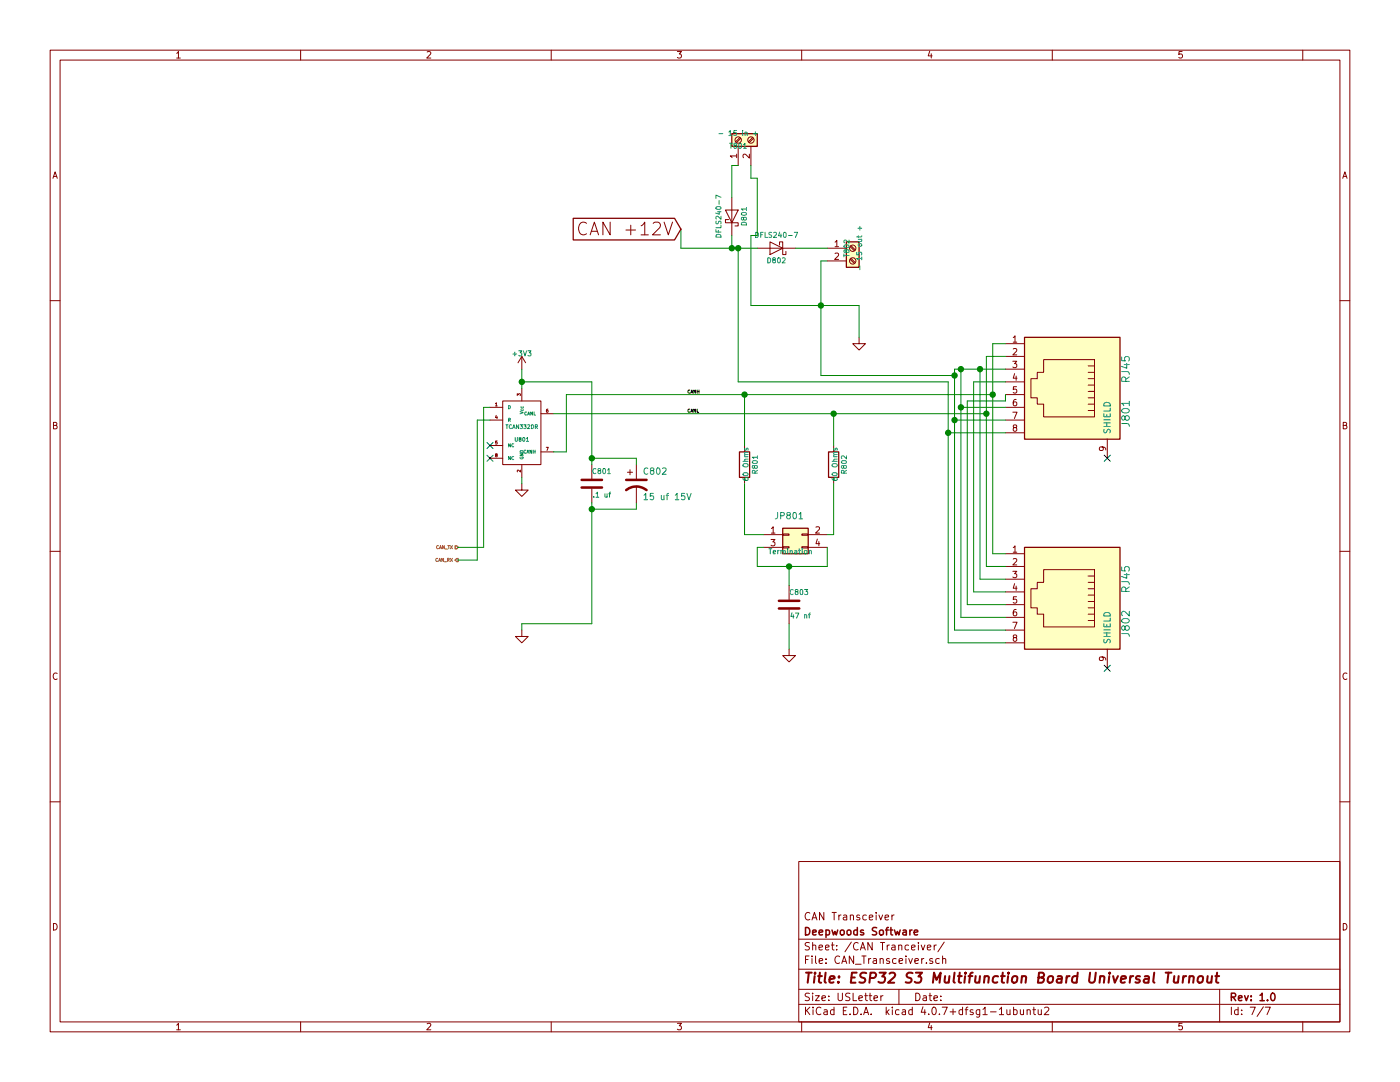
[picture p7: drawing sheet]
<svg xmlns="http://www.w3.org/2000/svg" width="279mm" height="216mm" viewBox="0 0 279 216" stroke-linecap="round" stroke-linejoin="round" font-family="sans-serif">
<g fill="none" stroke="#840000" stroke-width=".2">
<path d="M10 10h259.4v195.9h-259.4zM12 12h255.4v191.9h-255.4zM35.3 10.6l.3-.3v1.3M35.3 11.6h.7M60 10v2M85.2 10.4l.5-.1 .3 .3-.8 1h.8M110 10v2M135.2 10.3h.8l-.4 .5h.3l.1 .2-.1 .5-.2 .1-.5-.1M160 10v2M185.5 10.2l-.3 1h.8M185.9 10.7v.9M210 10v2"/>
<path d="M235.9 10.3h-.6v.6l.1-.1h.5l.1 .5-.3 .3-.4-.1M260 10v2M10.6 35.6l.4-1.3 .4 1.3M10.7 35.2h.6M146 39.4v7.6M147 31.1h-1.3l.4 .4M147 30.8v.7M147.3 29.2v3.8M147.7 27.4l-.9 .9M147.8 27.6l-.8 .9M149.6 30.8v.7l-1-.7-.3 .2 .1 .5M149.9 29.2v3.8"/>
<path d="M150.2 27.4l-.8 .9M150.4 27.6l-.9 .9M268 35.6l.4-1.3 .4 1.3M268.1 35.2h.6M10 60h2M117 44.6a.94 .94 0 0 0-1-.2 .94 .94 0 0 0-.5 1 1.07 1.07 0 0 0 .3 1.1 1.07 1.07 0 0 0 1.1 .2l.1-.1M117.8 46.9l.8-2.6 .9 2.6M118 46.2h1.2M121.8 44.3v2.6l-1.5-2.6v2.6M124.9 45.9h1.9M125.9 44.9v2M127.9 45.1l.8-.8v2.6"/>
<path d="M127.9 46.9h1.5M130.4 44.6l.3-.3h.6a.71 .71 0 0 1 .4 1.1l-1.5 1.5h1.6M132.5 44.3l.9 2.6 .8-2.6M144.8 41.9h2.5l-1.3 2.6zM145.4 43.8h-.6v.7h2.5v.6h-.6M151.1 49.5h7.6M153.7 48.3l2.5 1.2-2.5 1.3zM155.6 48.9v-.6h.6v2.5h.6v-.6M165.1 49.5h3.8M165.1 52.1h3.8M166.6 48.3l.4-.3v1.2M166.6 50.6l.5-.1 .3 .4-.8 .9h.8"/>
<path d="M166.6 49.2h.8M169.6 51.7l.9 .9M169.6 49.2l.9 .8M169.8 51.6l.9 .8M169.8 49l.9 .9M267.4 60h2M103.2 78.9v-.3l.3 .2 .1-.2h.2v.3M104.1 71.1v2.6M104.1 77.5v2.5M104.1 71.1l-.7 1.3M104.1 71.1l.8 1.3M171.4 67.3v1.3h1.3l-1.3 1.3-1.2-1.3h1.2"/>
<path d="M200.7 68.6h3.8M200.7 71.1h3.8M200.7 73.7h3.8M200.7 76.2h3.8M200.7 78.7h3.8M202.1 72.1h.8l-.4 .5 .4 .1v.5l-.2 .2-.6-.2M202.2 67.4l.4-.4v1.3M202.2 69.6l.5-.1 .2 .4-.8 .9h.8M202.2 68.3h.7M202.5 74.5l-.3 1h.8M202.8 79.7l-.4 .1-.1 .2-.1 .7 .2 .3 .5-.2v-.4l-.1-.2h-.4l-.2 .2M202.8 75v.9"/>
<path d="M202.9 77.2h-.6l-.1 .5 .2-.1 .5 .1v.6l-.2 .1-.5-.1M208.3 71.8h10.1v11.4h-10.1v-2.6h-1.3v-1.2h-1.3v-3.8h1.3v-1.3h1.3zM217.2 73h1.2M217.2 74.3h1.2M217.2 75.6h1.2M217.2 76.8h1.2M217.2 78.1h1.2M217.2 79.4h1.2M10.7 84.9l.5-.1 .2-.2-.1-.2-.6-.1v1.3h.5l.2-.5-.3-.2M97.8 81.3h2.5M97.8 83.8h2.5M97.8 88.9h2.5"/>
<path d="M97.8 91.4h2.5M98.9 80.5l.2-.1v.6M98.9 81h.3M99 90.8l-.1-.1 .1-.2 .2 .1v.2a.22 .22 0 0 0-.3 .1 .22 .22 0 0 0 .1 .3l.2-.2-.1-.2M99 82.9l-.1 .4h.4M99.2 83.1v.4M99.2 88h-.3v.3h.3v.3l-.3-.1M100.3 80h7.6v12.7h-7.6zM103.9 93.8v.4l-.5-.4-.1 .1v.3M104.1 96.5v1.3h1.3l-1.3 1.3-1.2-1.3h1.2M104.1 92.7v2.6M107.9 82.6h2.6"/>
<path d="M107.9 90.2h2.6M109 89.3h.4l-.2 .6M109.3 81.6h-.1a.35 .35 0 0 0-.2 .4 .35 .35 0 0 0 .3 .3l.1-.4h-.2l-.2 .1M118.1 92.7v2.8M118.1 97.5v2.8M125.2 94.2h1M125.7 93.7v1M127 92.7v2.8M127 97v3.3M148.6 88.9v1.3M148.6 95.3v1.2M166.4 88.9v1.3"/>
<path d="M166.4 95.3v1.2M200.7 81.3h3.8M200.7 83.8h3.8M200.7 86.4h3.8M202.1 82.2h.9l-.6 1.3M202.4 85.3l-.2-.2 .1-.3 .6 .1v.3l-.6 .2-.1 .2 .1 .3 .1 .2h.3l.2-.3v-.4l-.2-.1M217.2 80.6h1.2M217.2 81.9h1.2M219.9 89.2l.3 .2v.3l-.3 .2-.4-.1-.1-.4 .2-.2a.84 .84 0 0 1 1.1 .3v.3M221 87.6v3.8M268.1 84.9l.5-.1 .2-.2-.1-.2-.6-.1v1.3h.5l.2-.5-.3-.2M10 110h2"/>
<path d="M152.4 106.7h3.8M152.4 109.2h3.8M153.9 107.6h.8l-.5 .5 .4 .1v.6l-.2 .1-.5-.1M153.9 105.5l.4-.4v1.3M153.9 106.4h.8M156.2 109.1h1.3v.2h-1.3zM156.2 106.6h1.3v.2h-1.3zM157.5 116.8v2.8M160 109.1h1.3v.2h-1.3zM160 106.6h1.3v.2h-1.3zM161.3 106.7h3.8M161.3 109.2h3.8"/>
<path d="M162.8 105.2l.5-.1 .3 .4-.8 .9h.8M163.1 107.6l-.3 .9h.8M163.4 108.1v.8M200.7 110.5h3.8M200.7 113h3.8M200.7 115.6h3.8M200.7 118.1h3.8M202.1 114h.8l-.4 .5 .4 .1v.5l-.2 .2-.6-.2M202.2 109.3l.4-.4v1.3M202.2 111.6l.5-.1 .2 .3-.8 .9h.8M202.2 110.2h.7M202.5 116.5l-.3 .9h.8"/>
<path d="M202.8 116.9v.9M202.9 119.1h-.6l-.1 .6 .2-.1 .5 .1v.5l-.2 .1-.5-.1M208.3 113.7h10.1v11.4h-10.1v-2.5h-1.3v-1.3h-1.3v-3.8h1.3v-1.3h1.3zM217.2 114.9h1.2M217.2 116.2h1.2M217.2 117.5h1.2M217.2 118.7h1.2M267.4 110h2M11.4 134.4a.62 .62 0 0 0-.8 .4 .62 .62 0 0 0 .6 .8l.2-.1M104.1 125.7v1.3h1.3l-1.3 1.3-1.2-1.3h1.2M157.5 129.5v1.3h1.2l-1.2 1.3-1.3-1.3h1.3M157.5 121.7v2.8"/>
<path d="M200.7 120.7h3.8M200.7 123.2h3.8M200.7 125.7h3.8M200.7 128.3h3.8M202.1 124.2h.9l-.6 1.2M202.4 127.2l-.2-.2 .1-.2 .1-.1 .5 .1v.3l-.6 .2-.1 .2 .1 .3 .1 .2h.3l.2-.3v-.3l-.2-.2M202.8 121.6l-.4 .1-.1 .2-.1 .7 .2 .3 .5-.1v-.5l-.1-.2h-.4l-.2 .2M217.2 120h1.2M217.2 121.3h1.2M217.2 122.6h1.2M217.2 123.8h1.2M219.9 131.1l.3 .2v.3l-.3 .2-.4-.1-.1-.4 .2-.2a.84 .84 0 0 1 1.1 .3v.3"/>
<path d="M221 129.5v3.9M268.8 134.4a.62 .62 0 0 0-.8 .4 .62 .62 0 0 0 .6 .8l.2-.1M10 160h2M267.4 160h2M159.4 171.9h108v32h-108zM10.7 184.3a.65 .65 0 0 1 .7 .6 .65 .65 0 0 1-.7 .7zM159.4 197.4h108M159.4 193.4h108M159.4 187.4h108M160.8 191.5h.5M161.5 190.8h-.7v1.5M161.5 198.2h-.5l-.3 .3 .1 .3 .7 .3v.4l-.2 .2-.6-.1"/>
<path d="M161.5 188.1h-.5l-.3 .2 .1 .3 .7 .4v.4l-.2 .2-.6-.1M161.6 182.2a.71 .71 0 0 0-1 .5 .71 .71 0 0 0 .7 .9l.3-.2M162.1 190.8v.1M162.1 183.6l.4-1.5 .5 1.5M162.1 191.3v1M162.2 198.2v.1M162.2 188.7l.2-.1h.4v1M162.2 188.1v1.5M162.2 198.7v1M162.2 183.1h.7M162.7 198.7h.8l-.8 1h.8M162.8 190.8v1.2l.2 .3"/>
<path d="M163.4 189.1l.8-.2-.1-.3h-.4l-.3 .2 .1 .7h.6M163.5 191.8l.7-.2-.1-.3h-.4l-.2 .2 .1 .7h.5M164 199.2l.7-.2v-.2l-.4-.1-.3 .2 .1 .7h.6M164.4 182.1v1.5l-.8-1.5v1.5M164.7 189.1l.8-.2-.1-.3h-.4l-.3 .2 .1 .7h.6M164.8 192.1v.2M164.8 191.3v.2M165.4 199.5v.2M165.4 198.8v.1M165.9 188.6h.6M166.1 182.1h.8M166.1 188.1v1.3l.4 .2"/>
<path d="M166.5 182.1v1.5M167 189.4v.2M167 188.6v.2M167.3 198.2v1.2l.2 .3h.3l.3-.3v-1.2M167.4 182.6v1M167.6 190.9a.71 .71 0 0 0-1 .5 .71 .71 0 0 0 .7 .9l.3-.2M167.8 182.6l-.4 .3M168 192.3l.5-1.5 .5 1.5M168.1 191.8h.7M168.4 182.7h.5l.1 .9M169 182.9l-.5 .1-.2 .2 .2 .4 .5-.1M169.6 198.2h-.6l-.2 .3v.3l.7 .3v.4l-.2 .2-.5-.1"/>
<path d="M169.7 182.7l.2-.1 .4 .1v.9M169.7 182.6v1M169.9 188l-1.3 1.9M170.3 198.2v1.5h.7M170.4 190.8v1.5l-.9-1.5v1.5M170.7 192.4h1.2M171.3 188.2a.71 .71 0 0 0-1 .5 .71 .71 0 0 0 .7 .9l.3-.2M171.4 199.2l.7-.2v-.2l-.5-.1-.2 .2 .1 .7h.6M171.6 182.7a.37 .37 0 0 0-.6 .1v.2l.6 .1v.2l-.2 .3-.4-.1M171.7 189.6l.5-1.5 .5 1.5M171.8 189.1h.7M172 190.8h.8"/>
<path d="M172.4 190.8v1.5M172.6 198.7h.5M172.8 198.2v1.3l.3 .2M172.9 182.7l-.4-.1-.3 .3 .1 .5 .2 .2 .4-.1M173.4 191.3v1M173.4 198.7h.6M173.5 183.1l.7-.2-.1-.2-.4-.1-.2 .2 .1 .7h.5M173.6 198.2v1.3l.4 .2M173.8 191.3l-.4 .2M174.1 188.1v1.5l-.9-1.5v1.5M174.3 191.3h.6v1M174.4 199.2l.7-.2v-.2l-.4-.1-.3 .2 .1 .7h.6"/>
<path d="M174.9 182.1v.1M174.9 182.6v1M174.9 191.6l-.5 .1-.2 .2 .2 .4 .5-.1M175.4 182.6l.4 1 .3-1M175.6 191.4l.2-.1h.4l.1 1M175.6 191.3v1M175.7 188.1h.9M175.8 198.7v1M176.1 188.1v1.5M176.2 198.7l-.4 .3M176.6 183.1l.7-.2v-.2l-.4-.1-.3 .2 .1 .7h.6M177.1 188.6v1"/>
<path d="M177.5 191.3a.37 .37 0 0 0-.6 .2l.1 .2 .5 .1 .1 .2-.3 .3-.4-.1M177.5 188.6l-.4 .2M178 188.6h.6v1M178 182.6v1M178.4 182.6l-.4 .3M178.6 188.9l-.4 .1-.3 .2 .3 .4 .4-.1M178.8 191.3h-.4l-.3 .2 .1 .6 .2 .2 .4-.1M179.3 188.7l.3-.1h.3l.1 1M179.3 188.6v1M179.4 197.4v3M179.4 191.8l.7-.2v-.3h-.4l-.3 .2 .1 .7h.6M180.8 190.8v.1"/>
<path d="M180.8 191.3v1M181.3 188.6h-.4l-.3 .2 .1 .6 .2 .2 .4-.1M181.4 191.3l.3 1 .4-1M181.9 189.1l.7-.2v-.3h-.5l-.2 .2 .1 .7h.6M182.6 191.8l.7-.2-.1-.3h-.4l-.2 .2 .1 .7h.5M182.8 198.2a.76 .76 0 0 1 .8 .7 .76 .76 0 0 1-.8 .8zM183.3 188.1v.1M183.3 188.6v1M183.8 188.6l.4 1 .4-1M183.9 191.3v1M184.3 198.8h.5l.1 .9M184.4 191.3l-.5 .2"/>
<path d="M184.9 199l-.5 .1-.2 .2 .2 .4 .5-.1M184.9 192.1v.2M185.1 189.1l.7-.2-.1-.3h-.4l-.2 .2v.7h.6M185.4 198.7h.6M185.6 198.2v1.3l.4 .2M186.1 191.3a.37 .37 0 0 0-.6 .2l.1 .2 .5 .1 .1 .2-.2 .3-.5-.1M186.4 199.2l.7-.2-.1-.2-.4-.1-.2 .2 .1 .7h.5M186.4 188.6v1M186.9 188.6l-.5 .2M187.5 191.3h-.5l-.3 .2 .1 .6 .2 .2 .5-.1M187.8 199.5v.2M187.8 198.8v.1"/>
<path d="M188.1 191.4l.2-.1h.4v1M188.1 190.8v1.5M188.4 188l-1.2 1.9M243.4 197.4v6.5M268.1 184.3a.65 .65 0 0 1 .7 .6 .65 .65 0 0 1-.7 .7zM35.3 204.5l.3-.3v1.3M35.3 205.5h.7M60 203.9v2M85.2 204.3l.5-.1 .3 .3-.8 1h.8M110 203.9v2M135.2 204.2h.8l-.4 .5h.3l.1 .2-.1 .5-.2 .1-.5-.1M159.4 200.4h108"/>
<path d="M160 203.9v2M160.8 201v1.5M161 201.6l.6 .9M161.6 201l-.8 .8M162.3 201v.1M162.3 201.5v1M163.8 201.1a.71 .71 0 0 0-1 .5 .71 .71 0 0 0 .8 .9l.2-.2M164.5 201.5h.5l.1 1M165.1 201.8l-.5 .1-.2 .2 .2 .4 .5-.1M166.4 201.5h-.4l-.3 .3 .1 .5 .2 .2 .4-.1M166.4 201v1.5M168.3 201.7h.5"/>
<path d="M169 201h-.7v1.5h.7M169.6 202.3v.2M170.4 201a.76 .76 0 0 1 .8 .7 .76 .76 0 0 1-.8 .8zM171.9 202.3v.2M172.4 202.5l.4-1.5 .6 1.5M172.5 202h.7M173.9 202.3v.2M176.9 201v1.5M177 201.9l.4 .6M177.4 201.5l-.5 .5M178.1 201v.1M178.1 201.5v1"/>
<path d="M179.4 201.5h-.4l-.3 .3 .1 .5 .2 .2 .4-.1M180.1 201.5h.6v1M180.7 201.8l-.5 .1-.2 .2 .2 .4 .5-.1M182.1 201.5h-.5l-.2 .3v.5l.2 .2 .5-.1M182.1 201v1.5M184.2 200.9l-.4 1.1h1M184.6 201.5v1M185.3 202.3v.2M185.5 204.1l-.3 1h.8M185.9 204.6v.9M186.1 201.1l.2-.1a.8 .8 0 0 1 .6 .7 .8 .8 0 0 1-.6 .8l-.2-.2-.1-.4zM187.5 202.3v.2"/>
<path d="M188 201h1.1l-.7 1.5M189.6 201.9h1.2M190.2 201.3v1.2M192.1 201.5h-.4l-.3 .3 .1 .5 .2 .2 .4-.1M192.1 201v1.5M192.6 201.5h.6M193.2 201l-.4 .2v1.3M194.2 201.5a.37 .37 0 0 0-.6 .2l.1 .2 .5 .1 .1 .2-.3 .3-.4-.1M195.5 201.5v1.3l-.3 .2-.3-.1M195.5 201.5h-.4l-.3 .3 .1 .5 .2 .2 .4-.1M196.2 201.4l.4-.4v1.5M196.2 202.5h.8"/>
<path d="M197.7 201.9h1.1M199.4 201.4l.5-.4v1.5M199.4 202.5h.9M200.9 201.5l.1 .9 .4 .1 .2-.2M201.6 201.5v1M202.3 201.5h.4l.3 .3-.1 .6h-.6M202.3 201v1.5M203.6 201.5l.1 .9 .4 .1 .2-.2M204.3 201.5v1M205 201.6l.2-.1h.4v1M205 201.5v1M206.1 201.5h.6"/>
<path d="M206.3 201v1.3l.4 .2M207.2 201.5l.1 .9 .3 .1 .2-.2M207.8 201.5v1M208.5 201.1l.5-.1 .3 .4-.9 1.1h.9M210 203.9v2M235.9 204.2h-.6v.6l.1-.1h.5l.1 .5-.3 .3-.4-.1M245.7 201v1.5M247.1 201.5h-.4l-.3 .3 .1 .5 .2 .2 .4-.1M247.1 201v1.5M247.8 202.3v.2M247.8 201.5v.2M249.5 201h1l-.6 1.5"/>
<path d="M252.1 200.9l-1.2 1.9M252.5 201h1l-.6 1.5M260 203.9v2"/>
<circle cx="147.3" cy="27.9" r=".63"/>
<circle cx="149.9" cy="27.9" r=".63"/>
<circle cx="170.2" cy="52.1" r=".63"/>
<circle cx="170.2" cy="49.5" r=".63"/>
</g>
<g fill="none" stroke="#840000" stroke-width=".3">
<path d="M160.8 185.1a.76 .76 0 0 1 .8 .7 .76 .76 0 0 1-.8 .8zM162.2 186.1l.7-.2-.1-.3h-.4l-.2 .2 .1 .7h.5M163.5 186.1l.7-.2-.1-.3h-.4l-.2 .2 .1 .7h.5M164.8 185.6h.5l.3 .3-.2 .6h-.6M164.8 185.6v1.5M166 185.6l.3 1 .3-.7 .3 .7 .3-1M167.8 185.7l.2-.1 .4 .1 .1 .6-.1 .2-.4 .1-.2-.2zM169.1 185.7l.2-.1 .4 .1 .1 .6-.1 .2-.4 .1-.2-.2zM171.1 185.6h-.4l-.3 .3 .1 .5 .2 .2 .4-.1M171.1 185.1v1.5M172.3 185.6a.37 .37 0 0 0-.6 .2l.1 .2 .5 .1 .1 .2-.2 .3-.5-.1M175 185.1h-.6l-.3 .2 .1 .3 .7 .4v.4l-.2 .2-.6-.1"/>
<path d="M175.6 185.7l.2-.1 .4 .1 .1 .6-.1 .2-.4 .1-.2-.2zM176.7 185.6h.6M177.3 185.1l-.4 .2v1.3M177.6 185.6h.6M177.8 185.1v1.3l.4 .2M178.5 185.6l.3 1 .3-.7 .3 .7 .3-1M180.2 185.6h.6l.1 1M180.9 185.9l-.5 .1-.2 .2 .2 .4 .5-.1M181.6 185.6v1M182 185.6l-.4 .3M182.4 186.1l.8-.2-.1-.3h-.4l-.3 .2 .1 .7h.6M245.7 199l.8-.1 .1-.2-.1-.4-.2-.1h-.6v1.5"/>
<path d="M246.1 199l.5 .7M247.2 199.2l.7-.2-.1-.2-.4-.1-.2 .2v.7h.6M248.4 198.7l.3 1 .4-1M249.7 199.5v.2M249.7 198.8v.1M251.5 198.6l.4-.4v1.5M251.5 199.7h.8M253 199.5v.2M253.7 198.3l.2-.1a.8 .8 0 0 1 .6 .7 .8 .8 0 0 1-.6 .8l-.2-.2-.1-.4z"/>
</g>
<g fill="none" stroke="#840000" stroke-width=".41">
<path d="M160.9 194.1h1.1M161.4 194.1l-.2 2M162.6 194.8l-.2 1.3M162.7 194.1l-.1 .2 .2-.1-.1-.1-.1 .2M163.3 194.8h.7M163.6 194.1l-.2 1.7 .1 .2 .4 .1M164.8 194.1l-.2 1.7 .2 .3M165.6 195.4l.9-.2v-.4h-.8l-.2 1 .3 .3 .5-.1M167.3 195.9l.1 .1-.1 .1-.1-.1 .1-.1v.2M167.5 194.8l-.1 .2-.1-.1 .2-.1-.1 .2M169.9 195h.7M171 194.1h-1l-.2 2h.9"/>
<path d="M172.9 194.2l-.8-.1-.3 .2-.1 .4a.81 .81 0 0 0 .9 .5l.1 .3-.2 .5-.2 .1-.8-.1M173.6 195.1l1-.1a.56 .56 0 0 0 .1-.8l-1-.1-.2 2M175.5 194.1h1.3l-.8 .7a.48 .48 0 0 1 .7 .4l-.3 .8-.8 .1-.3-.2M177.5 194.3l.3-.2h.5l.2 .1 .1 .5-1.4 1.4h1.3M182.1 194.2l-.7-.1-.3 .2-.2 .4a.81 .81 0 0 0 .9 .5l.1 .3-.2 .5-.2 .1-.8-.1M182.8 194.1h1.2l-.7 .7a.48 .48 0 0 1 .6 .4l-.3 .8-.7 .1-.4-.2M186.2 196.1l.2-2 .5 1.4 .8-1.4-.2 2M188.6 194.8v1.2a.56 .56 0 0 0 .7-.1M189.5 194.8l-.2 1.3M190.5 194.1l-.2 1.7 .3 .3M191.2 194.8h.7M191.5 194.1l-.2 1.7 .1 .2 .4 .1"/>
<path d="M192.6 194.8l-.1 1.3M192.7 194.1v.2l.1-.1-.1-.1v.2M193.3 194.8h.8M194.1 194.1l-.3 .1-.2 .2-.2 1.7M194.7 194.8v1.2a.56 .56 0 0 0 .7-.1M195.6 194.8l-.2 1.3M196.5 194.9l.3-.1h.5l-.1 1.3M196.5 194.8l-.1 1.3M199.2 194.8a.7 .7 0 0 0-1 .3v.8l.3 .2 .5-.1M199.8 194.8h.7M200.1 194.1l-.2 1.7 .1 .2 .4 .1M201.2 194.8l-.2 1.3"/>
<path d="M201.3 194.1l-.1 .2 .2-.1-.1-.1-.1 .2M202.1 194.9l.3-.1h.5l.1 .3v.6a.54 .54 0 0 1-.5 .4 .54 .54 0 0 1-.6-.4zM203.9 194.9l.3-.1h.5v1.3M204 194.8l-.2 1.3M207.3 195l.8-.1a.46 .46 0 0 0 .3-.4 .46 .46 0 0 0-.4-.4h-.6l-.3 2 1-.1a.54 .54 0 0 0 .1-.9l-.3-.1M209.3 194.9l.3-.1h.5l.1 .3-.1 .6a.54 .54 0 0 1-.5 .4 .54 .54 0 0 1-.5-.4zM211.1 194.8h.8l-.1 1.3M211.9 195.2l-.7 .1a.4 .4 0 0 0-.3 .4 .4 .4 0 0 0 .2 .4l.7-.1M212.9 194.8l-.1 1.3M213.5 194.8h-.4l-.2 .3M215 194.8a.7 .7 0 0 0-1 .3v.8l.3 .2 .6-.1M215.1 194.1l-.2 2"/>
<path d="M217.6 194.1l-.3 1.6 .4 .4a.67 .67 0 0 0 .8-.4l.2-1.6M219.6 194.9l.3-.1h.4v1.3M219.6 194.8l-.2 1.3M221.4 194.8l-.2 1.3M221.5 194.1l-.1 .2 .2-.1-.1-.1-.1 .2M222.1 194.8l.4 1.3 .6-1.3M223.7 195.4l1-.2-.1-.4h-.5l-.4 .2v1l.2 .1 .6-.1M225.6 194.8l-.1 1.3M226.2 194.8h-.4l-.2 .3M227.5 194.8h-.5l-.3 .3 .2 .3 .5 .1 .1 .3-.1 .2-.2 .1-.6-.1M228.5 194.8h.7v1.3M229.3 195.2l-.7 .1a.4 .4 0 0 0-.3 .4 .4 .4 0 0 0 .2 .4l.7-.1"/>
<path d="M230.4 194.1l-.3 1.7 .3 .3M232.6 194.1h1.2M233.2 194.1l-.2 2M234.4 194.8l-.1 1.2a.56 .56 0 0 0 .8-.1M235.2 194.8l-.1 1.3M236.2 194.8l-.2 1.3M236.7 194.8h-.4l-.2 .3M237.4 194.9l.3-.1h.5l-.1 1.3M237.4 194.8l-.1 1.3M239.2 194.9l.3-.1h.5l.1 .3-.1 .6a.54 .54 0 0 1-.5 .4 .54 .54 0 0 1-.5-.4zM241 194.8v1.2a.56 .56 0 0 0 .7-.1M241.9 194.8l-.2 1.3"/>
<path d="M242.5 194.8h.8M242.9 194.1l-.2 1.7 .1 .2 .4 .1"/>
</g>
<g fill="none" stroke="#008484" stroke-width=".2">
<path d="M143.5 26.7h.7M143.9 39.4l-1-.5v.7M145.5 26.3l.2-.3v1.1M145.5 27.1h.5M145.6 28.6h.6M145.9 28.6v1M146.6 29l-.1-.2v-.2h.4l.1 .3-.5 .3 .1 .4 .4-.1v-.4l-.2-.1M147 26h-.5l-.1 .5h.5l.1 .4-.2 .2-.4-.2M147.5 28.7l.2-.1a.55 .55 0 0 1 .3 .5 .55 .55 0 0 1-.3 .5l-.3-.4zM148.2 26v.1M148.2 26.4v.7M148.4 28.9l.3-.3v1"/>
<path d="M148.4 29.6h.5M148.7 26.5l.4-.1v.7M148.7 26.4v.7M150.4 26.7h.7M150.7 26.3v.8M142.9 45.8v.5h1M142.9 46.9a.55 .55 0 0 1 .6-.1 .55 .55 0 0 1 .4 .5h-1zM142.9 44.1v.5h.4a.43 .43 0 0 1 .5-.5v.6M142.9 41.4a.62 .62 0 0 1 1 .2 .59 .59 0 0 1-1-.1zM143.2 42.3h.7M143.4 46v.3M143.5 40v.8"/>
<path d="M143.6 42.1v.6l-.8-.2M143.9 45v.4h-1M143.9 43.2v.6l-.7-.6-.3 .1 .1 .4M148 42.5a.62 .62 0 0 1 1 .2 .59 .59 0 0 1-1-.1zM148.1 44.4a.53 .53 0 0 1 .6-.1 .53 .53 0 0 1 .3 .6h-1zM148.4 43.5l.2-.1 .4 .1-.1 .3-.3 .1-.3-.5h-.3v.4l.2 .1 .2-.2M149 41.7h-1l.3 .3M149 41.4v.6M150.8 46.4a.51 .51 0 0 1 .6 .5 .51 .51 0 0 1-.6 .5zM151.8 46.8h.3M152.3 46.4h-.5v1M152.7 46.4v1h.5"/>
<path d="M153.2 51.4a.51 .51 0 0 1 .6 .5 .51 .51 0 0 1-.6 .6zM154 46.4h-.5v.3a.43 .43 0 0 1 .5 .6h-.6M154.4 51.9l-.2-.2 .1-.2h.4v.3l-.5 .3 .2 .4 .3-.2v-.3l-.1-.1M154.4 46.5l.4-.1 .2 .3-.6 .7h.6M155.2 51.5l.2-.1a.55 .55 0 0 1 .3 .5 .55 .55 0 0 1-.3 .6l-.2-.4zM155.6 46.3l-.2 .7h.6M155.9 46.7v.7M156.1 51.5l.4-.1 .2 .3-.6 .8h.6M156.4 46.5l.2-.1a.55 .55 0 0 1 .3 .5 .55 .55 0 0 1-.3 .5l-.3-.4zM157.4 47h.7M158.5 46.4h.7l-.5 1M168.4 50.7v.6"/>
<path d="M168.4 51h1M168.5 49a.62 .62 0 0 1 .9 .2 .59 .59 0 0 1-1-.1zM168.9 50l.2-.2 .3 .2v.3l-.3 .1-.3-.5h-.3v.4l.2 .1 .2-.2M169.4 47.9v.6l-.7-.6-.3 .2 .1 .4M171 50.3v.5l.4 .1v-.5l.5-.1 .1 .2-.1 .4M171.2 45.5h.8M171.3 47.8h.7M171.3 47v.4M171.4 48.7h.5v.4h-.6zM171.6 45.2v.7M171.6 53.1v.7M171.9 47.8v.4h-.6"/>
<path d="M172 51.6h-1l.3 .2M172 47l-.2 .3h-.8M172 51.3v.5M102.4 70.6h.7M102.7 70.3v.7M103.5 70h.6l-.3 .4 .3 .1v.4l-.1 .1-.5-.1M104.4 70l.4 1 .3-1M105.4 70h.6l-.4 .4 .3 .1v.4l-.1 .1-.4-.1M223.9 74.1h1a.47 .47 0 0 1 .5 .6M223.9 71.2v.8h.7l-.2-.2 .1-.5 .6-.2 .3 .4-.2 .5M224.4 72.7h1M224.7 76.1l-.1-.7-.2-.2-.4 .1-.1 .2v.6h1.5"/>
<path d="M224.9 72.5v1l-1.1-.4M225.4 75.2l-.7 .5M101 84.8h.4M101.2 84.8v.7M101.5 80.9a.32 .32 0 0 1 .4 .3 .32 .32 0 0 1-.4 .4zM101.5 83.8h.3v-.3h-.3v.6M101.7 83.8l.2 .3M101.9 88.5v.7l-.4-.7v.7M101.9 91.1v.6l-.4-.6v.6M102.1 84.8a.34 .34 0 0 0-.5 .3 .34 .34 0 0 0 .5 .3M102.3 85.5l.3-.7 .2 .7M102.4 85.3h.3"/>
<path d="M102.5 88.6a.28 .28 0 0 0-.4 .2 .28 .28 0 0 0 .4 .3M102.5 91.1a.28 .28 0 0 0-.4 .3 .28 .28 0 0 0 .4 .2M102.8 87.3v.6l.2 .2 .2-.1 .1-.7M103.5 84.8v.7l-.4-.7v.7M103.7 87.6l-.1-.1 .1-.2h.2l.1 .3a.29 .29 0 0 0-.4 .1 .29 .29 0 0 0 .1 .3l.2 .1 .1-.2-.1-.3M103.8 90.6h.6l-.6 .3h.6M103.8 82.1l.6 .2-.6 .3M103.8 84.8h.5l-.3 .2 .3 .2-.1 .2h-.4M103.8 91.2a.28 .28 0 0 0 .3 .4 .28 .28 0 0 0 .2-.4h-.2v.1M103.9 89.9a.34 .34 0 0 1 .3 0 .34 .34 0 0 1 .2 .3h-.6zM104 81.7l.1 .3 .3-.1v-.2M104 81.1l.1 .3h.3v-.3"/>
<path d="M104.4 87.3h.1a.36 .36 0 0 1 .3 .4 .36 .36 0 0 1-.4 .3l-.1-.2zM104.5 84.8h.5l-.3 .2 .3 .2v.2h-.5M105 89.9a.28 .28 0 0 0-.4 .2 .28 .28 0 0 0 .4 .3M105.1 87.5l.2-.2v.8M105.1 88.1h.4M105.1 82.2a.28 .28 0 0 0-.4 .3 .28 .28 0 0 0 .4 .3M105.1 90.4l.3-.6 .2 .6M105.2 90.3h.3M105.3 82.8l.2-.6 .2 .6M105.3 84.8h.4v.2l-.4 .5h.4M105.4 82.7h.3M106.1 84.8a.38 .38 0 0 1 .4 .3 .38 .38 0 0 1-.4 .4z"/>
<path d="M106.1 89.8v.6l-.3-.6v.6M106.3 82.2v.6l-.4-.6v.6M106.4 89.8v.6M106.4 90.1h.4M106.6 82.2v.6h.3M106.8 89.8v.6M106.8 85.1h.4v-.3h-.4v.7M107 85.1l.3 .4M118.5 99.1v.1M118.9 93.6a.44 .44 0 0 0-.6 .4 .44 .44 0 0 0 .6 .4M118.9 98.5l.3-.3v1M118.9 99.2h.6"/>
<path d="M119.5 93.9l-.2-.1 .1-.3h.4l.1 .3-.6 .3 .2 .4 .4-.1v-.4l-.2-.1M120.4 93.6l.1-.1a.55 .55 0 0 1 .4 .5 .55 .55 0 0 1-.4 .5l-.2-.4zM120.7 98.5l.1 .7 .4-.1M121.2 98.5v.7M121.3 93.8l.2-.3v1M121.3 94.5h.5M121.5 98.5h.4M121.9 98.2l-.3 .1v.9M128.5 98.8l.4-.3v1.2M128.5 99.7h.7M129.3 93.5a.61 .61 0 0 0-.8 .4 .61 .61 0 0 0 .6 .7l.2-.1M130 93.9l-.2-.2v-.2l.2-.1 .5 .1v.3l-.6 .2-.1 .2v.3l.2 .1h.3l.2-.2v-.4l-.2-.1"/>
<path d="M130.4 98.5h-.6l-.1 .5 .2-.1 .5 .1v.6l-.2 .1-.5-.1M131.1 93.5l.2-.1a.67 .67 0 0 1 .4 .6 .67 .67 0 0 1-.4 .6l-.3-.4zM132 98.9v.7l.3 .1 .2-.1M132.2 93.5l.5-.1 .2 .3-.7 .9h.7M132.5 98.9v.8M132.9 98.9h.5M133.4 98.5l-.3 .1v1.1M134.8 98.8l.3-.3v1.2M134.8 99.7h.7M136.7 98.5h-.7v.5l.2-.1 .5 .1v.6l-.2 .1-.5-.1M137.1 98.5l.4 1.2 .4-1.2M148.3 95.4l.1 .3 .7 .2 .2-.2-.1-.4-.5 .1v.3l.2 .2"/>
<path d="M148.3 92h1M148.3 94.5a.62 .62 0 0 1 1 .2 .59 .59 0 0 1-1-.1zM148.3 92.6l.3-.1 .5 .1 .2 .3-.3 .3-.6-.1-.1-.2zM148.6 91.1h.7M148.7 89.5l-.1 .2 .2 .1 .2-.3h.3v.3M149.3 91.6l-.6 .1v.3M149.3 90.7l-.6 .1v.3M149.3 90.3h-.6l-.1 .3 .2 .1M150.2 92a.62 .62 0 0 1 1 .3 .59 .59 0 0 1-1.1-.1zM150.6 93.1l.2-.2 .4 .2-.1 .3h-.3l-.3-.5-.3 .1v.4h.2l.2-.1M150.7 94.4l-.1-.5h-.4l-.1 .5h1.1M151.2 91.2h-1.1l.3 .3"/>
<path d="M151.2 93.9l-.5 .3M151.2 91v.5M166.1 95.4l.1 .3 .7 .2 .2-.2-.1-.4-.5 .1-.1 .3 .2 .2M166.1 92h1M166.1 94.5a.62 .62 0 0 1 1 .2 .59 .59 0 0 1-1-.1zM166.1 92.6l.3-.1 .5 .1 .2 .3-.3 .3-.6-.1-.1-.2zM166.4 91.1h.7M166.4 89.5v.2l.1 .1 .3-.3h.2v.3M167.1 91.6l-.7 .1 .1 .3M167.1 90.7l-.7 .1 .1 .3M167.1 90.3h-.7v.3l.1 .1M168 92a.62 .62 0 0 1 .9 .3 .59 .59 0 0 1-1-.1z"/>
<path d="M168.4 93.1l.2-.2 .3 .2v.3h-.3l-.4-.5-.2 .1v.4h.2l.2-.1M168.5 94.4l-.1-.5h-.4l-.1 .5h1M168.9 91v.6l-.7-.6-.3 .1 .1 .4M168.9 93.9l-.4 .3M220.3 82.6v.6h1.3v-.6M220.3 85.1h1.3M220.3 84.4h1.3M220.3 83.8h1.3M220.3 85.6l.1 .7h.4l.2-.5 .3-.2 .3 .3-.1 .5M220.3 80.5a.69 .69 0 0 1 .8-.2 .69 .69 0 0 1 .5 .7h-1.3zM220.9 82.7v.5M220.9 84.4v.7"/>
<path d="M221.6 81.4v.6h-1.3M223.9 84.5h1a.47 .47 0 0 1 .5 .6M223.9 81.7a.89 .89 0 0 1 1.5 .3 .86 .86 0 0 1-.8 .4 .86 .86 0 0 1-.7-.5zM224.5 83.3l.3-.3h.3l.3 .3-.2 .5h-.4l-.2-.1-.2-.7h-.2l-.3 .1v.4l.1 .3h.2l.3-.3M225.4 80.5h-1.5l.4 .4M225.4 80.1v.8M153.4 109.5h.6M153.7 109.5v1M154.3 110.2l.5-.1-.1-.2-.3-.1-.1 .2 .1 .5h.3M155.2 102.3l-.1 1-.4 .2M155.2 109.8v.7M155.5 109.8l-.3 .2"/>
<path d="M155.8 102.9l.6-.1 .1-.4-.7-.1v1.2M155.9 109.9h.3l.1 .6M155.9 109.8v.7M156.3 110l.1-.2 .3 .1v.6M157.2 109.5v.1M157.2 109.8v.7M157.3 102.8l-.3-.2 .1-.2 .2-.1 .4 .1v.3l-.6 .1-.1 .2 .1 .4 .2 .1h.2l.2-.2v-.4l-.2-.1M157.7 109.9h.4v.6M157.7 109.8v.7M158.3 117.7a.44 .44 0 0 0-.6 .4 .44 .44 0 0 0 .6 .4M158.3 102.4l.2-.1a.67 .67 0 0 1 .5 .6 .67 .67 0 0 1-.5 .6l-.3-.5zM158.6 109.9h.4v.6"/>
<path d="M158.9 118.1l-.2-.2 .1-.2h.4v.3l-.5 .3 .2 .3 .3-.1v-.3l-.1-.1M159 110.1l-.5 .2 .2 .2h.3M159.4 109.8h.3M159.5 102.6l.3-.3v1.2M159.5 103.5h.7M159.5 109.5v.9l.2 .1M159.7 117.7l.2-.1a.55 .55 0 0 1 .3 .5 .55 .55 0 0 1-.3 .5l-.2-.3zM160.1 109.5v.1M160.1 109.8v.7M160.6 117.6h.6l-.3 .4 .3 .1v.4l-.2 .1-.4-.1M160.6 109.9l.3-.1 .2 .2v.3l-.2 .2-.4-.2zM161.5 109.9h.4v.6"/>
<path d="M161.5 109.8v.7M223.9 116.1h1a.47 .47 0 0 1 .5 .5M223.9 113.1v.8h.7l-.2-.2 .1-.5 .6-.1 .3 .3-.2 .5M224.4 114.7h1M224.7 118l-.1-.7-.2-.2-.4 .1-.1 .2v.6h1.5M224.9 114.4v1l-1.1-.4M225.4 117.1l-.7 .5M158.1 122.3l-.3 .7h.6M158.3 122.7v.6M158.7 122.3h.7l-.4 1M160.6 122.8l.4-.1v.6M160.6 122.7v.6"/>
<path d="M161.3 122.7h.4M161.7 122.3l-.2 .2v.8M220.3 124.5v.6h1.3v-.6M220.3 127h1.3M220.3 126.3h1.3M220.3 125.7h1.3M220.3 127.6v.4l.2 .3 .3-.1 .3-.6h.3l.2 .2-.1 .5M220.3 122.4a.69 .69 0 0 1 .8-.2 .69 .69 0 0 1 .5 .7h-1.3zM220.9 124.6v.5M220.9 126.3v.7M221.6 123.3v.6h-1.3M223.9 126.4h1a.47 .47 0 0 1 .5 .6"/>
<path d="M223.9 123.6a.89 .89 0 0 1 1.5 .3 .86 .86 0 0 1-.8 .4 .86 .86 0 0 1-.7-.5zM224.5 125.2l.3-.3h.3l.3 .3-.2 .5-.4 .1-.2-.2-.2-.7h-.2l-.3 .1v.5l.1 .2 .2 .1 .3-.3M225.4 122v.9l-1.1-.9-.4 .3 .1 .6"/>
</g>
<g fill="none" stroke="#008400" stroke-width=".2">
<path d="M147.3 33h-1.3v6.4M149.9 33v2.6h1.2v11.4h-1.2v14h21.5v6.3M135.9 45.7v3.8h15.2M146 47v2.5M147.3 49.5v26.7h41.9v52.1h11.5M158.7 49.5h6.4M165.1 52.1h-1.3v22.8h26.7M104.1 73.7v3.8M104.1 76.2h14v16.5M148.6 78.7v10.2M191.8 73.7v49.5h8.9M195.6 73.7v41.9h5.1"/>
<path d="M198.1 78.7h-85.1v11.5h-2.5M200.7 76.2h-6.4v41.9h6.4M200.7 68.6h-2.6v41.9h2.6M200.7 71.1h-3.9v41.9h3.9M200.7 73.7h-10.2v52h10.2M200.7 78.7v1.3h-7.7v40.7h7.7M97.8 81.3h-1.3v27.9h-5.1M97.8 83.8h-2.6v28h-3.8M104.1 95.3v1.2M110.5 82.6h86.3M118.1 91.4h8.9v1.3M148.6 96.5v10.2h3.8"/>
<path d="M166.4 82.6v6.3M166.4 96.5v10.2h-1.3M189.2 86.4h11.5M190.5 83.8h10.2M191.8 81.3h8.9M118.1 100.3v24.2h-14v1.2M127 100.3v1.3h-8.9M152.4 109.2h-1.3v3.8h14v-3.8M157.5 113v3.8M157.5 124.5v5"/>
</g>
<g fill="none" stroke="#848400" stroke-width=".2">
<path d="M87.4 111.5a.28 .28 0 0 0-.4 .2 .28 .28 0 0 0 .4 .3M87.5 108.9a.28 .28 0 0 0-.4 .3 .28 .28 0 0 0 .4 .2M87.5 112l.3-.6 .2 .6M87.6 111.9h.3M87.7 109.5l.2-.6 .2 .6M87.8 109.3h.3M88.5 111.4v.6l-.3-.6v.6M88.7 108.9v.6l-.4-.6v.6M88.7 112.1h.5M88.8 109.6h.5M89.3 111.7h.3v-.2l-.3-.1v.6M89.4 108.9h.3"/>
<path d="M89.5 111.7l.2 .3M89.6 108.9v.6M89.9 108.9l.4 .6M89.9 111.4l.4 .6M90.3 108.9l-.4 .6M90.3 111.4l-.4 .6"/>
</g>
<path d="M90.8 108.9h.3l.3 .3-.3 .3h-.3zM91.1 111.5h.3v.6h-.3l-.3-.3z" fill="none" stroke="#848400" stroke-width=".25"/>
<path d="M116.1 97.3h4M116.1 95.8h4M125 97.8a3.3 3.3 0 0 1 4 0M125 95.8h4M155.4 119.9h4.1M155.4 121.4h4.1" fill="none" stroke="#840000" stroke-width=".51"/>
<g fill="#008400" stroke="#008400" stroke-width=".25">
<circle cx="104.1" cy="76.2" r=".51"/>
<circle cx="148.6" cy="78.7" r=".51"/>
<circle cx="157.5" cy="113" r=".51"/>
<circle cx="198.1" cy="78.7" r=".51"/>
<circle cx="196.9" cy="82.6" r=".51"/>
<circle cx="166.4" cy="82.6" r=".51"/>
<circle cx="195.6" cy="73.7" r=".51"/>
<circle cx="191.8" cy="81.3" r=".51"/>
<circle cx="191.8" cy="73.7" r=".51"/>
<circle cx="190.5" cy="83.8" r=".51"/>
<circle cx="189.2" cy="86.4" r=".51"/>
<circle cx="190.5" cy="74.9" r=".51"/>
<circle cx="163.8" cy="61" r=".51"/>
<circle cx="147.3" cy="49.5" r=".51"/>
<circle cx="146.1" cy="49.5" r=".51"/>
<circle cx="118.1" cy="91.4" r=".51"/>
<circle cx="118.1" cy="101.6" r=".51"/>
</g>
<path d="M137.7 77.9a.28 .28 0 0 0-.4 .2 .28 .28 0 0 0 .4 .3M137.8 78.5l.3-.7 .2 .7M137.9 78.3h.3M138.8 77.8v.7l-.3-.7v.7M139.1 77.8v.7M139.1 78.1h.4M139.5 77.8v.7M137.7 81.7a.28 .28 0 0 0-.4 .2 .28 .28 0 0 0 .4 .3M137.8 82.3l.3-.7 .2 .7M137.9 82.1h.3M138.8 81.6v.7l-.3-.7v.7M139.1 81.6v.7h.3" fill="none" stroke="#000" stroke-width=".2"/>
<path d="M146 26.7h5.1v2.5h-5.1zM114.4 43.6h20.2l1.3 2.1-1.3 2.2h-20.2zM168.9 48.3h2.5v5h-2.5zM204.5 67.3h19v20.3h-19zM147.6 90.2h2v5.1h-2zM165.4 90.2h2v5.1h-2zM156.2 105.4h5.1v5.1h-5.1zM204.5 109.2h19v20.3h-19z" fill="none" stroke="#840000" stroke-width=".25"/>
<g fill="#ffffc2" stroke="#ffffc2" stroke-width=".2">
<path d="M156.2 105.4h5.1v5.1h-5.1z"/>
<path d="M204.5 109.2h19v20.3h-19z"/>
<path d="M204.5 67.3h19v20.3h-19z"/>
<path d="M168.9 48.3h2.5v5h-2.5z"/>
<path d="M146 26.7h5.1v2.5h-5.1z"/>
</g>
<path d="M97.2 88.3l1.2 1.2M97.2 90.8l1.2 1.2M98.4 88.3l-1.2 1.2M98.4 90.8l-1.2 1.2M220.4 90.8l1.2 1.2M221.6 90.8l-1.2 1.2M220.4 132.7l1.2 1.3M221.6 132.7l-1.2 1.3" fill="none" stroke="#000084" stroke-width=".2"/>
</svg>
